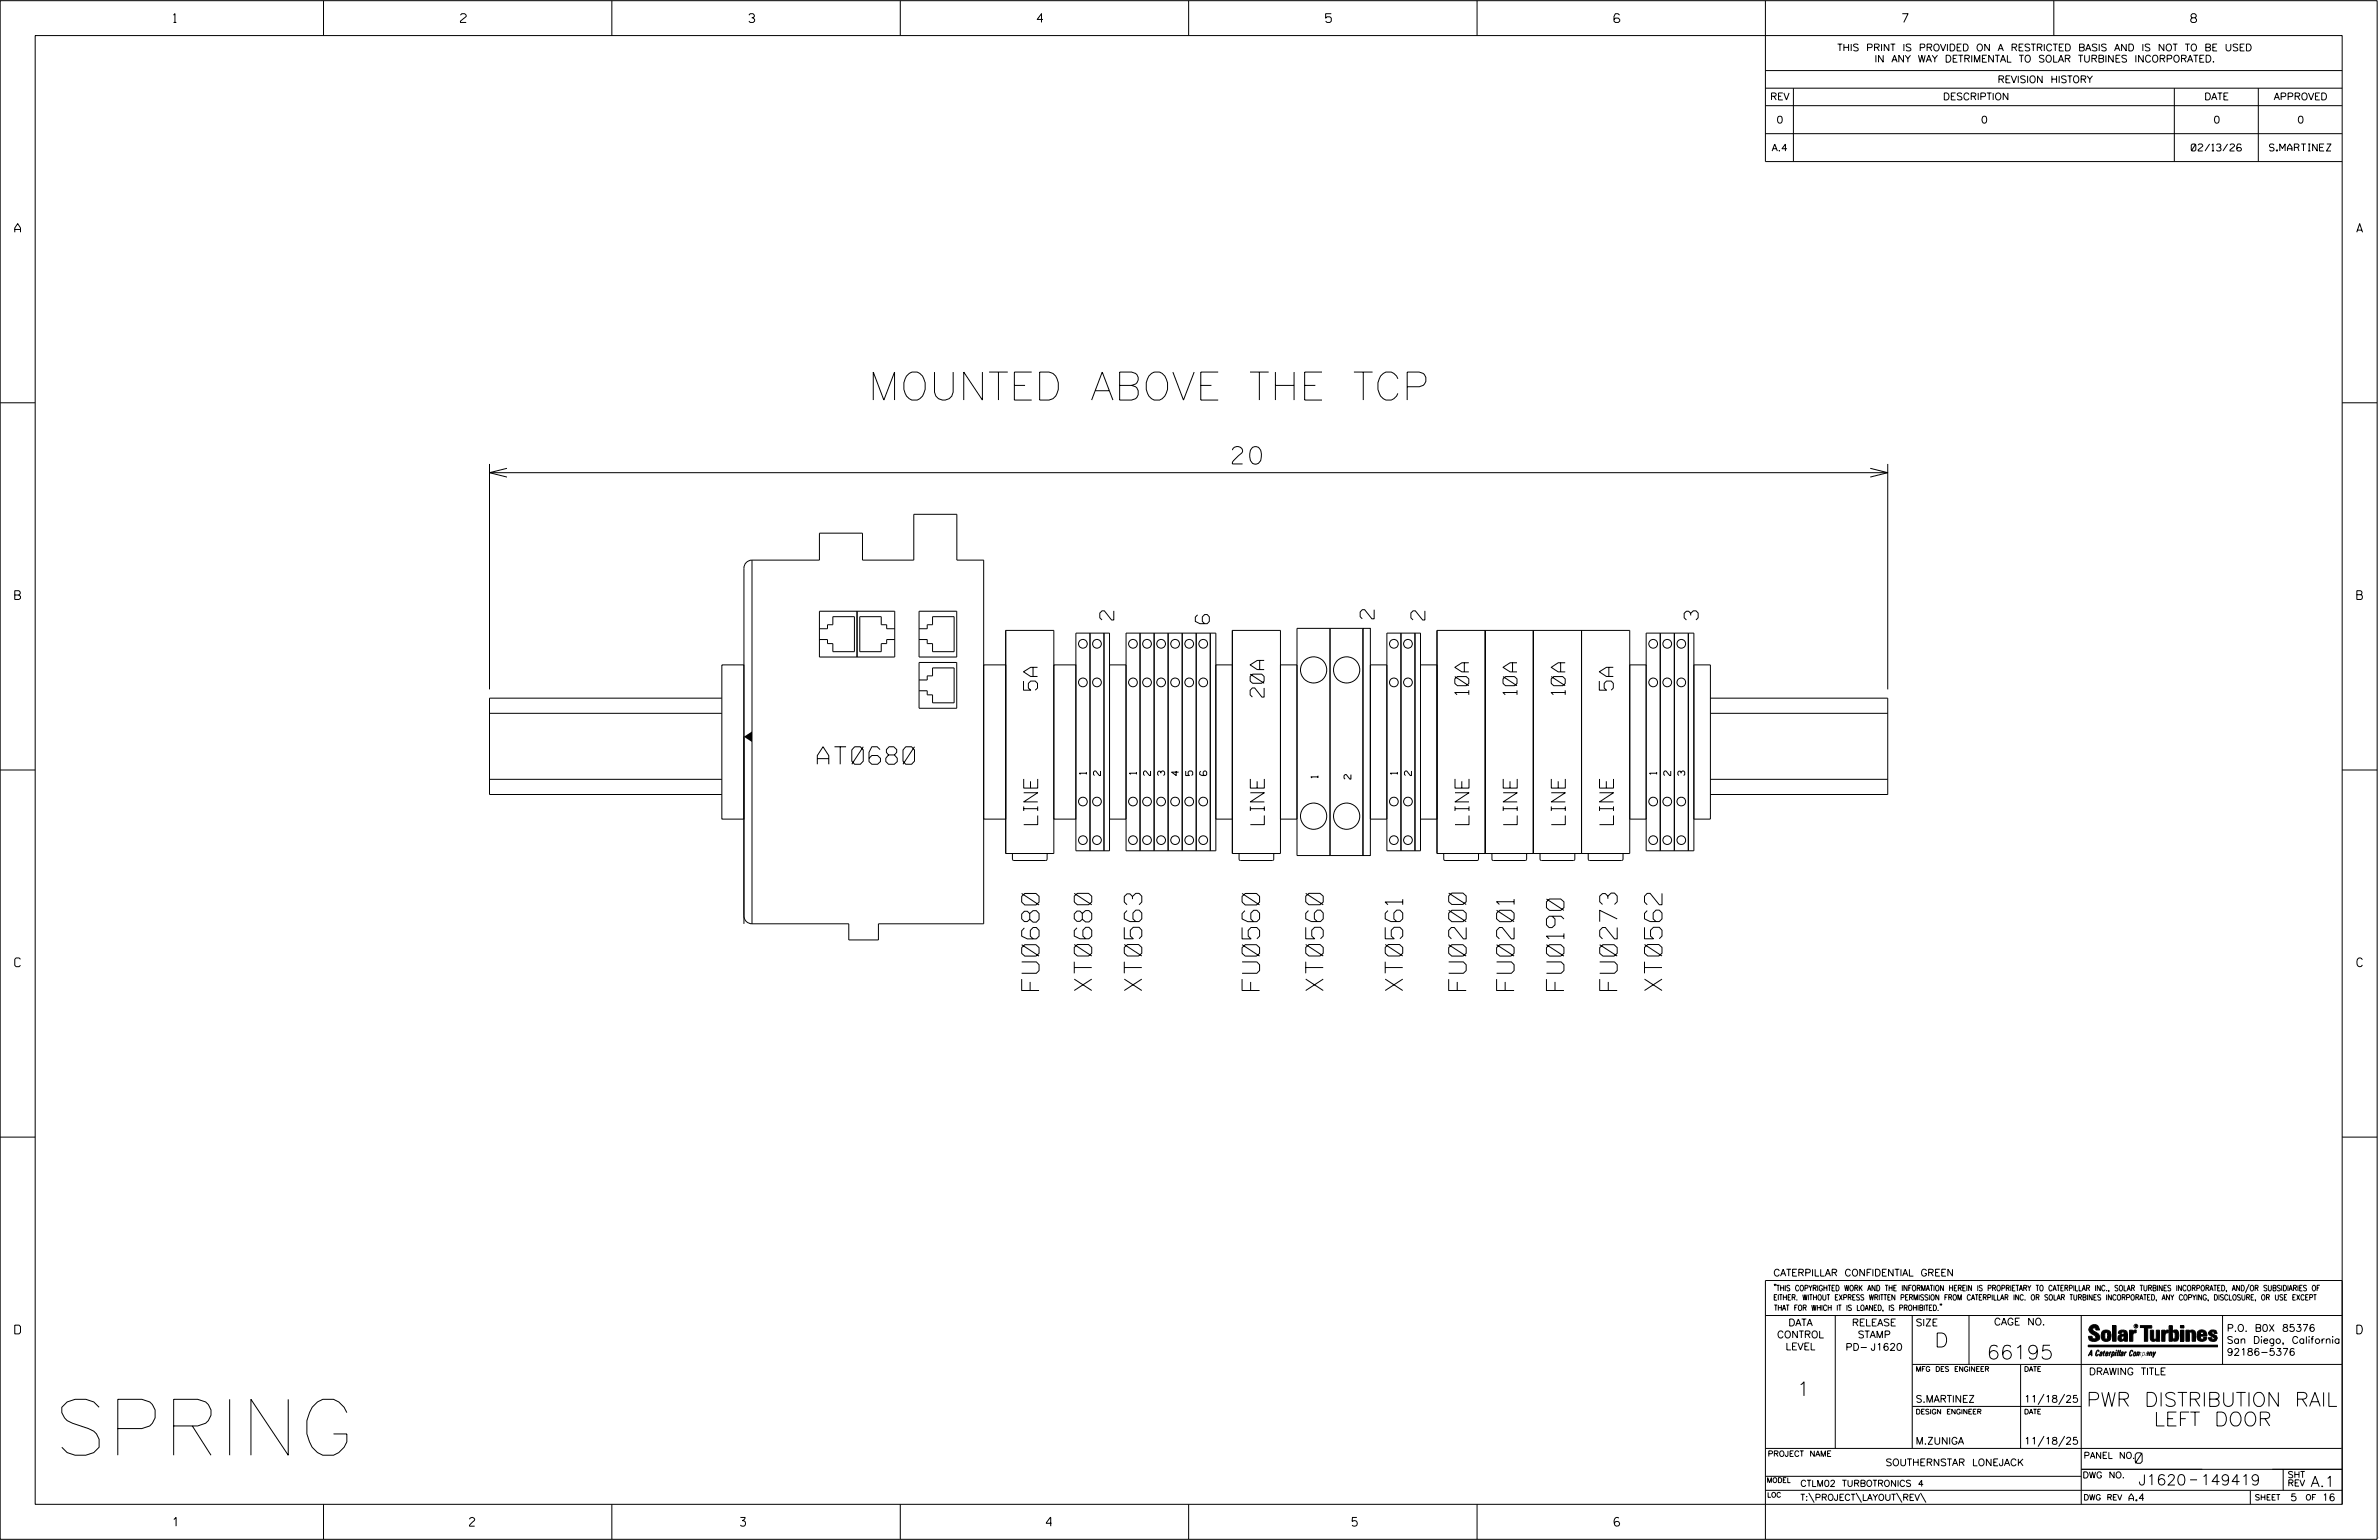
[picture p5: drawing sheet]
<svg xmlns="http://www.w3.org/2000/svg" width="864mm" height="559mm" viewBox="0 0 864 559" stroke-linecap="round" stroke-linejoin="round" font-family="sans-serif">
<defs><g id="words">
<text font-size="20.3" x="19.5" y="528">SPRING</text>
<text font-size="10.2" x="315.1" y="145.2">MOUNTED ABOVE THE TCP</text>
<g font-size="6.3">
<text x="447.4" y="168.4">20</text>
<text x="296.7" y="277.3">AT0680</text>
<text x="377.2" y="359.4" transform="rotate(-90 377.2 359.4)">FU0680</text>
<text x="396.3" y="359.4" transform="rotate(-90 396.3 359.4)">XT0680</text>
<text x="414.5" y="359.4" transform="rotate(-90 414.5 359.4)">XT0563</text>
<text x="457.2" y="359.4" transform="rotate(-90 457.2 359.4)">FU0560</text>
<text x="480.3" y="359.4" transform="rotate(-90 480.3 359.4)">XT0560</text>
<text x="509.2" y="359.4" transform="rotate(-90 509.2 359.4)">XT0561</text>
<text x="532.2" y="359.4" transform="rotate(-90 532.2 359.4)">FU0200</text>
<text x="549.6" y="359.4" transform="rotate(-90 549.6 359.4)">FU0201</text>
<text x="567.7" y="359.4" transform="rotate(-90 567.7 359.4)">FU0190</text>
<text x="587.1" y="359.4" transform="rotate(-90 587.1 359.4)">FU0273</text>
<text x="603.3" y="359.4" transform="rotate(-90 603.3 359.4)">XT0562</text>
</g>
<g font-size="5.1">
<text x="404.3" y="225" transform="rotate(-90 404.3 225)">2</text>
<text x="439" y="226.3" transform="rotate(-90 439 226.3)">6</text>
<text x="498.8" y="224.6" transform="rotate(-90 498.8 224.6)">2</text>
<text x="517.2" y="225" transform="rotate(-90 517.2 225)">2</text>
<text x="616.5" y="225" transform="rotate(-90 616.5 225)">3</text>
<text x="376.6" y="250.4" transform="rotate(-90 376.6 250.4)">5A</text>
<text x="585.7" y="250.4" transform="rotate(-90 585.7 250.4)">5A</text>
<text x="458.9" y="252.9" transform="rotate(-90 458.9 252.9)">20A</text>
<text x="533.2" y="252.1" transform="rotate(-90 533.2 252.1)">10A</text>
<text x="550.7" y="252.1" transform="rotate(-90 550.7 252.1)">10A</text>
<text x="568.2" y="252.1" transform="rotate(-90 568.2 252.1)">10A</text>
<text x="376.7" y="299.2" transform="rotate(-90 376.7 299.2)">LINE</text>
<text x="459" y="299.2" transform="rotate(-90 459 299.2)">LINE</text>
<text x="533.3" y="299.2" transform="rotate(-90 533.3 299.2)">LINE</text>
<text x="550.7" y="299.2" transform="rotate(-90 550.7 299.2)">LINE</text>
<text x="568.2" y="299.2" transform="rotate(-90 568.2 299.2)">LINE</text>
<text x="585.7" y="299.2" transform="rotate(-90 585.7 299.2)">LINE</text>
<text x="702.3" y="488.8">D</text>
<text x="721.2" y="493.2">66195</text>
<text x="652.2" y="506.5">1</text>
<text x="757.4" y="510.3">PWR DISTRIBUTION RAIL</text>
<text x="781.8" y="517.4">LEFT DOOR</text>
</g>
<g font-size="3.8">
<text x="775.1" y="531">0</text>
<text x="776.3" y="538.9">J1620</text>
<text x="798.8" y="538.9">149419</text>
<text x="838.8" y="539.5">A.1</text>
</g>
<g font-size="3.2">
<text x="63" y="8.2">1</text>
<text x="167.2" y="8.2">2</text>
<text x="271.8" y="8.2">3</text>
<text x="376.5" y="8.2">4</text>
<text x="481.2" y="8.2">5</text>
<text x="690.6" y="8.2">7</text>
<text x="795.3" y="8.2">8</text>
<text x="5.4" y="84.3">A</text>
<text x="855.5" y="84.3">A</text>
<text x="5.4" y="217.5">B</text>
<text x="855.6" y="217.5">B</text>
<text x="5.4" y="350.8">C</text>
<text x="855.6" y="350.8">C</text>
<text x="5.4" y="484">D</text>
<text x="855.6" y="484">D</text>
<text x="62.8" y="553.8">1</text>
<text x="170.4" y="553.8">2</text>
<text x="268.8" y="553.8">3</text>
<text x="379.8" y="553.8">4</text>
<text x="490.8" y="553.8">5</text>
<text x="585.9" y="553.8">6</text>
</g>
<g font-size="2.5">
<text x="666.9" y="18.5">THIS PRINT IS PROVIDED ON A RESTRICTED BASIS AND IS NOT TO BE USED</text>
<text x="680.5" y="22.6">IN ANY WAY DETRIMENTAL TO SOLAR TURBINES INCORPORATED.</text>
<text x="725.1" y="30">REVISION HISTORY</text>
<text x="642.6" y="36.3">REV</text>
<text x="705.3" y="36.3">DESCRIPTION</text>
<text x="800.2" y="36.3">DATE</text>
<text x="825.4" y="36.3">APPROVED</text>
<text x="644.9" y="44.7">0</text>
<text x="719.1" y="44.7">0</text>
<text x="803.5" y="44.7">0</text>
<text x="834" y="44.7">0</text>
<text x="643.2" y="54.8">A.4</text>
<text x="795.4" y="54.8">02/13/26</text>
<text x="823.8" y="54.8">S.MARTINEZ</text>
<text x="394.4" y="281" transform="rotate(-90 394.4 281)">1</text>
<text x="399.5" y="281.4" transform="rotate(-90 399.5 281.4)">2</text>
<text x="412.6" y="281" transform="rotate(-90 412.6 281)">1</text>
<text x="417.7" y="281.4" transform="rotate(-90 417.7 281.4)">2</text>
<text x="422.8" y="281.4" transform="rotate(-90 422.8 281.4)">3</text>
<text x="427.9" y="281.4" transform="rotate(-90 427.9 281.4)">4</text>
<text x="433" y="281.4" transform="rotate(-90 433 281.4)">5</text>
<text x="507.3" y="281" transform="rotate(-90 507.3 281)">1</text>
<text x="512.4" y="281.4" transform="rotate(-90 512.4 281.4)">2</text>
<text x="601.4" y="281" transform="rotate(-90 601.4 281)">1</text>
<text x="606.5" y="281.4" transform="rotate(-90 606.5 281.4)">2</text>
<text x="611.6" y="281.4" transform="rotate(-90 611.6 281.4)">3</text>
<text x="478.4" y="282.3" transform="rotate(-90 478.4 282.3)">1</text>
<text x="490.4" y="282.7" transform="rotate(-90 490.4 282.7)">2</text>
<text x="643.8" y="463">CATERPILLAR CONFIDENTIAL GREEN</text>
<text x="645.1" y="485.5">CONTROL</text>
<text x="649.2" y="481.1">DATA</text>
<text x="672.3" y="481.1">RELEASE</text>
<text x="674.4" y="485.5">STAMP</text>
<text x="695.4" y="481.1">SIZE</text>
<text x="723.8" y="480.8">CAGE NO.</text>
<text x="808.4" y="483.1">P.O. B0X 85376</text>
<text x="648.2" y="489.8">LEVEL</text>
<text x="669.9" y="490">PD- J1620</text>
<text x="808.4" y="487.5">San Diego, California</text>
<text x="808.4" y="491.8">92186-5376</text>
<text x="758.3" y="498.9">DRAWING TITLE</text>
<text x="695.4" y="508.9">S.MARTINEZ</text>
<text x="734.8" y="508.9">11/18/25</text>
<text x="695.4" y="524.1">M.ZUNIGA</text>
<text x="734.8" y="524.1">11/18/25</text>
<text x="684.5" y="531.9">SOUTHERNSTAR LONEJACK</text>
<text x="772.8" y="544.6">A.4</text>
<text x="831.4" y="544.6">5</text>
<text x="842.9" y="544.6">16</text>
</g>
<g font-size="2.3">
<text x="756.4" y="529.2">PANEL NO.</text>
<text x="653.5" y="539.4">CTLM02 TURBOTRONICS 4</text>
<text x="756" y="536.3">DWG NO.</text>
<text x="830.4" y="539.3">REV</text>
<text x="830.4" y="536.2">SHT</text>
<text x="653.5" y="544.5">T:\PROJECT\LAYOUT\REV\</text>
</g>
<g font-size="2">
<text x="643.8" y="468.4">&quot;THIS COPYRIGHTED WORK AND THE INFORMATION HEREIN IS PROPRIETARY TO CATERPILLAR INC., SOLAR TURBINES INCORPORATED, AND/OR SUBSIDIARIES OF</text>
<text x="643.8" y="471.8">EITHER. WITHOUT EXPRESS WRITTEN PERMISSION FROM CATERPILLAR INC. OR SOLAR TURBINES INCORPORATED, ANY COPYING, DISCLOSURE, OR USE EXCEPT</text>
<text x="644" y="475.6">THAT FOR WHICH IT IS LOANED, IS PROHIBITED.&quot;</text>
<text x="641.7" y="528.5">PROJECT NAME</text>
<text x="756.3" y="544.3">DWG REV</text>
<text x="818.5" y="544.3">SHEET</text>
<text x="836.9" y="544.3">OF</text>
</g>
<g font-size="1.8">
<text x="695.4" y="497.6">MFG DES ENGINEER</text>
<text x="734.8" y="497.6">DATE</text>
<text x="695.4" y="513.1">DESIGN ENGINEER</text>
<text x="734.8" y="513.1">DATE</text>
<text x="641.3" y="538">MODEL</text>
<text x="641.5" y="543.3">LOC</text>
</g>
<text font-size=".9" x="775.1" y="481.7">R</text>
</g></defs>
<g fill="none" stroke="#000" stroke-width=".36">
<path d="M.1 .2h862.8v558.4h-862.8zM12.8 12.9h837.4v533h-837.4zM117.4 .2v12.7M222.1 .2v12.7M326.8 .2v12.7M431.5 .2v12.7M536.2 .2v12.7M587.9 5.5l-.5-.5h-1l-.5 1v1.7l.5 .4h1l.6-.4v-.6l-.6-.5h-1l-.5 .5M640.9 .2v58.4h209.3M745.6 .2v12.7M640.9 25.6h209.3M640.9 32h209.3"/>
<path d="M640.9 38.3h209.3M651 32v26.6M789.3 32v26.6M819.8 32v26.6M640.9 48.5h209.3M.1 146.2h12.7M850.2 146.2h12.7M177.7 168.3v81.9M177.7 171.5h507.6M184 169.9l-6.3 1.6 6.3 1.6M678.9 169.9l6.4 1.6-6.4 1.6M685.3 168.3v81.9"/>
<path d="M273 203.2a2.95 2.95 0 0 0-2.9 3v129M273 203.2v132M273 203.2h24.5v-9.7h15.6v9.7h18.6v-16.6h15.6v16.6h9.8v132h-38.2v5.9h-10.8v-5.9h-35.1M297.5 228.1h2.9v-1.4h1.9v-2.9h7.9v12.7h-7.9v-3h-1.9v-1.4h-2.9M297.5 221.8h27.3v16.6h-27.3zM311.1 221.8v16.6M324.8 228.1h-2.9v-1.4h-2v-2.9h-7.8v12.7h7.8v-3h2v-1.4h2.9M333.6 228.1h3v-1.4h1.9v-2.9h7.9v12.7h-7.9v-3h-1.9v-1.4h-3M333.6 221.8h13.7v16.6h-13.7zM365.1 228.7h17.5v81h-17.5zM390.6 229.7h12.2v79h-12.2zM395.7 229.7v79"/>
<path d="M400.8 229.7v79M408.8 229.7h32.6v79h-32.6zM413.8 229.7v79M419 229.7v79M424 229.7v79M429.2 229.7v79M434.2 229.7v79M439.3 229.7v79M447.4 228.7h17.4v81h-17.4zM470.8 228h24v82.4h-24zM482.8 228v82.4M494.8 228h2.7v82.4h-2.7z"/>
<path d="M503.4 229.7h12.3v79h-12.3zM508.6 229.7v79M513.6 229.7v79M521.7 228.7h69.9v81h-69.9zM539.2 228.7v81M556.6 228.7v81M574.1 228.7v81M597.6 229.7h17.3v79h-17.3zM602.7 229.7v79M607.8 229.7v79M612.9 229.7v79M177.7 258.8h84.3"/>
<path d="M262 241.3h8.1v55.9h-8.1zM262 253.3h-84.3v35h84.3M333.6 246.7h3v-1.4h1.9v-2.9h7.9v12.6h-7.9v-2.9h-1.9v-1.5h-3M333.6 240.4h13.7v16.6h-13.7zM357.1 241.3h8v55.9h-8zM382.6 241.3h8v55.9h-8zM402.8 241.3h6M441.4 241.3h6M464.8 241.3h6M503.4 241.3h-5.9v55.9h5.9M515.7 241.3h6M591.6 241.3h6"/>
<path d="M614.9 241.3h6v55.9h-6M620.9 253.3h64.4v35h-64.4M620.9 258.8h64.4M.1 279.4h12.7M435.9 279.8l-.4 .4v.8l.9 .4h1.3l.3-.4v-.8l-.3-.4h-.5l-.4 .4v.8l.4 .4M850.2 279.4h12.7M177.7 282.8h84.3M402.8 297.2h6M441.4 297.2h6M464.8 297.2h6M515.7 297.2h6M591.6 297.2h6"/>
<path d="M620.9 282.8h64.4M367.5 309.7v2l.5 .5h11.6l.5-.5v-2M449.8 309.7v2l.5 .5h11.6l.5-.5v-2M524.1 309.7v2l.5 .5h11.6l.5-.5v-2M541.6 309.7v2l.5 .5h11.6l.5-.5v-2M559 309.7v2l.6 .5h11.6l.5-.5v-2M576.5 309.7v2l.5 .5h11.6l.6-.5v-2M270.1 332.3a2.89 2.89 0 0 0 2.9 2.9M.1 412.6h12.7M850.2 412.6h12.7M640.9 477.3h209.3M644.2 466.1l-.1 .4"/>
<path d="M644.7 466.1l-.2 .4M666.2 477.3v48.3M694.2 477.3v48.3M704.4 473.3l-.1 .4M704.8 473.3l-.1 .4M714.8 477.3v17.8M755.5 477.3v68.6M806.8 477.3v17.8M816.5 466l-1.4 3.1M850.2 464.6h-209.3v94M850.2 464.8v81.1M694.2 495.1h156"/>
<path d="M733.5 495.1v30.5M758.6 481.4a2.02 2.02 0 0 1 3.1-.1l.5 1.3h-1.3l-.2-.6-.4-.2-.6 .1-.1 .4 .4 .7a2.46 2.46 0 0 1 2.2 2.9 2.83 2.83 0 0 1-3.8 .3l-.3-1.3h1.3l.2 .7 .6 .3 .5-.2 .2-.5-.4-.6-1.9-1.2-.4-.9zM759.2 491.3h-.7l.7-1.2v1.9h.2l-.1-2.1-1.3 2.1 .5-.5h.7M761.3 490l.3-.2 .4 .3-.1 .3-.3-.4-.4 .3-.3 1.6h.4l.4-.5-.3 .6-.4 .1-.3-.4zM762.6 490.6l.5-.1-.1 1.4h-.9a.74 .74 0 0 1 .9-.8l-.3 .7-.5 .1 .2-.5 .6-.2v-.5l-.7 .2zM763 483.2a2.17 2.17 0 0 1 3.1 0l.3 1.4-.3 1.5a2.17 2.17 0 0 1-3.1 0l-.3-1.5zM763.6 490.5l.4-.4 .2 .6h-.3l-.3 .9 .2 .4-.3-.1zM764.1 483.7l.5-.4 .4 .3v2.2l-.4 .2-.5-.2zM764.6 491.1l.6 .2v-.7l-.4-.1-.4 .6-.1 .8h.6M764.6 491.1l-.1 .8h.4M764.6 482.6v.8M764.8 490.7l.4 .1v.3h-.6z"/>
<path d="M765 491.5l-.1 .4zM766 490.5l-.5 1.5zM766 490.8l.4-.3-.4 .4M766.9 481h1.3v5.7h-1.3zM767 490.8l.5 .1-.3 .8-.4 .2zM767.3 490.5h-.5l-.5 2M767.3 490.5a.8 .8 0 0 1 .2 1 .8 .8 0 0 1-.9 .4l-.1 .6M767.3 490.5l-.1 .2M768.1 490.5l-.4 1.5zM768.2 489.9h.3l-.1 .2h-.2zM769 489.9l-.5 2.1zM769.7 489.9l-.6 2.1z"/>
<path d="M770.1 491.4l.5-.3-.5 .8zM770.4 491.9h.1M770.6 491.1l.1-.4-.7 .2 .1-.3 .6-.1 .2 .3-.5 1.1M770.6 491.1a.74 .74 0 0 0-.8 .8h.6M771 484.8h-.7l-.3 .6 .4 .7 .5-.3 .1-2.4h-.8l-.1 .4h-1.2a1.71 1.71 0 0 1 1.8-1.3 1.71 1.71 0 0 1 1.6 1.4v2.8h-1.1l-.1-.6M771 484.2l-1.5 .1a1.41 1.41 0 0 0 0 2.4l.5 .1 1.1-.7M771.2 486.1h-.1M771.4 490.5l.1 .3 .4-.3-.9 1.5zM771.5 490.8h.1M773 482.7h1.2v.5l.5-.5 .7-.1v1h-.6l-.5 .4-.1 2.7h-1.2zM773.3 490.3l.6-.4 .4 .2-.1 .4-.3-.4a1.28 1.28 0 0 0-.5 1.8l.6-.4-.1 .4-.8 .1zM774.7 490.8l.5-.3a.88 .88 0 0 1 .2 .9 .88 .88 0 0 1-.7 .7l-.2-.2z"/>
<path d="M774.8 490.9h.5l-.3 1h-.3l-.2-.2zM775.2 490.5l-.1 .2M776.8 481h4.3v.9h-1.5v4.8h-1.3M776.8 490.6l-.8 .2v-.3l-.4 1.5 .8-1.3v1.3l.3-1.2M779.3 491.1h.4M779.6 490.5h.3l-.3 1.4M779.6 490.7h.2l-.1 .4M779.7 491.1l-.1 .4M779.7 491.1l-.4 .2M780.1 492l.4-1.5 .1 .3 .3-.3 .3 .2-.3 1.3v-1.3l-.7 1.3M780.6 482.7h1.2v2.7l.1 .4 .4 .3 .4-.7v-2.7h1.2l.1 4h-1.3v-.5l-1.1 .6-.7-.3-.3-.7zM781.6 492.5l1-2-.8 1.3-.2-1.3-.2 2"/>
<path d="M784.7 482.7h1.2v.5l.5-.5 .7-.1v1h-.5l-.6 .4-.1 2.7h-1.2zM787.4 481h1.2v2a1.4 1.4 0 0 1 2.2 .2l.1 1.4-.4 1.9-1.5 .1-.4-.5v-1l.5 .9 .5-.3v-2.1l-.5-.4-.5 .7v2.8h-1.2zM791.5 482.7h1.3v4h-1.3zM791.5 481h1.3v.9h-1.3zM793.5 482.7h1.3v.4l.7-.5 1.1 .2 .4 .6v3.3h-1.2l-.3-3.4-.7 .2v3.2h-1.3zM794.8 483.1h.1M797.7 483.2a1.92 1.92 0 0 1 2.4-.5 1.92 1.92 0 0 1 1 2.1h-2.3v.8l.6 .5 .5-.3v-.5h1.2a1.83 1.83 0 0 1-2.1 1.4 1.83 1.83 0 0 1-1.5-2.1zM798.8 484.2v.6M799.1 483.4h.6l.2 .8h-1.1zM804.6 482.9a1.84 1.84 0 0 0-2.9 .8 3.3 3.3 0 0 0 2.2 1.9l-.5 .5-.4-.3-.1-.4h-1.2l.1 .6a1.92 1.92 0 0 0 2.9 .4M804.9 483.8h-1.2l-.2-.6-.5 .1-.1 .3 .1 .3 1.8 .9M805.1 488.1h-47.1v.6h47.1"/>
<path d="M694.2 510.3h61.3M742 505.8l-2.2 3.9M749.5 505.8l-2.2 3.9M640.9 525.6h209.2M640.9 535.7h114.6M742 521.1l-2.2 3.8M749.5 521.1l-2.2 3.8M755.5 533.2h94.7M795 537h2.6M828.8 533.2v7.6M117.4 545.9v12.7M222.1 545.9v12.7"/>
<path d="M326.8 545.9v12.7M431.5 545.9v12.7M536.2 545.9v12.7M640.9 540.8h209.3M656.6 541.7l2 3.5M673.8 541.7l1.9 3.5M688.4 541.7l2 3.5M697.2 541.7l1.9 3.5M816.9 541v4.9"/>
<circle cx="393.1" cy="233.6" r="1.59"/>
<circle cx="398.2" cy="233.6" r="1.58"/>
<circle cx="411.3" cy="233.6" r="1.59"/>
<circle cx="416.4" cy="233.6" r="1.59"/>
<circle cx="421.5" cy="233.6" r="1.58"/>
<circle cx="426.6" cy="233.6" r="1.59"/>
<circle cx="431.7" cy="233.6" r="1.59"/>
<circle cx="436.8" cy="233.6" r="1.59"/>
<circle cx="506" cy="233.6" r="1.59"/>
<circle cx="511.1" cy="233.6" r="1.59"/>
<circle cx="600.1" cy="233.6" r="1.59"/>
<circle cx="605.2" cy="233.6" r="1.59"/>
<circle cx="610.3" cy="233.6" r="1.58"/>
<circle cx="393.1" cy="247.6" r="1.59"/>
<circle cx="398.2" cy="247.6" r="1.58"/>
<circle cx="411.3" cy="247.6" r="1.59"/>
<circle cx="416.4" cy="247.6" r="1.59"/>
<circle cx="421.5" cy="247.6" r="1.58"/>
<circle cx="426.6" cy="247.6" r="1.59"/>
<circle cx="431.7" cy="247.6" r="1.59"/>
<circle cx="436.8" cy="247.6" r="1.59"/>
<circle cx="476.9" cy="243.1" r="4.8"/>
<circle cx="488.8" cy="243.1" r="4.8"/>
<circle cx="506" cy="247.6" r="1.59"/>
<circle cx="511.1" cy="247.6" r="1.59"/>
<circle cx="600.1" cy="247.6" r="1.59"/>
<circle cx="605.2" cy="247.6" r="1.59"/>
<circle cx="610.3" cy="247.6" r="1.58"/>
<circle cx="393.1" cy="290.9" r="1.58"/>
<circle cx="398.2" cy="290.9" r="1.58"/>
<circle cx="411.3" cy="290.9" r="1.58"/>
<circle cx="416.4" cy="290.9" r="1.58"/>
<circle cx="421.5" cy="290.9" r="1.58"/>
<circle cx="426.6" cy="290.9" r="1.58"/>
<circle cx="431.7" cy="290.9" r="1.58"/>
<circle cx="436.8" cy="290.9" r="1.58"/>
<circle cx="476.9" cy="296.2" r="4.8"/>
<circle cx="488.8" cy="296.2" r="4.8"/>
<circle cx="506" cy="290.9" r="1.58"/>
<circle cx="511.1" cy="290.9" r="1.58"/>
<circle cx="600.1" cy="290.9" r="1.58"/>
<circle cx="605.2" cy="290.9" r="1.58"/>
<circle cx="610.3" cy="290.9" r="1.58"/>
<circle cx="393.1" cy="304.9" r="1.58"/>
<circle cx="398.2" cy="304.9" r="1.58"/>
<circle cx="411.3" cy="304.9" r="1.58"/>
<circle cx="416.4" cy="304.9" r="1.58"/>
<circle cx="421.5" cy="304.9" r="1.58"/>
<circle cx="426.6" cy="304.9" r="1.58"/>
<circle cx="431.7" cy="304.9" r="1.58"/>
<circle cx="436.8" cy="304.9" r="1.58"/>
<circle cx="506" cy="304.9" r="1.58"/>
<circle cx="511.1" cy="304.9" r="1.58"/>
<circle cx="600.1" cy="304.9" r="1.58"/>
<circle cx="605.2" cy="304.9" r="1.58"/>
<circle cx="610.3" cy="304.9" r="1.58"/>
<circle cx="775.4" cy="481.2" r=".69"/>
</g>
<g fill="#000">
<path d="M270.1 267.3l2.9-1.9v3.8zM768.1 490.5l-.4 1.5zM768.2 489.9h.3l-.1 .2h-.2zM769 489.9l-.5 2.1zM769.7 489.9l-.6 2.1zM791.5 481h1.3v.9h-1.3zM791.5 482.7h1.3v4h-1.3zM758 488.1h47.1v.6h-47.1z"/>
<path d="M759.2 489.9l-1.2 2.1 .5-.5h.7v.5h.2zM759.2 490.1v1.2h-.7z" fill-rule="evenodd"/>
<path d="M758.6 481.4a2.02 2.02 0 0 1 3.1-.1l.5 1.3h-1.3l-.2-.6-.4-.2-.6 .1-.1 .4 .4 .7a2.46 2.46 0 0 1 2.2 2.9 2.83 2.83 0 0 1-3.8 .3l-.3-1.3h1.3l.2 .7 .6 .3 .5-.2 .2-.5-.4-.6-1.9-1.2-.4-.9z" fill-rule="evenodd"/>
<path d="M761.3 490l.3-.2 .4 .3-.1 .3-.3-.4-.4 .3-.3 1.6h.4l.4-.5-.3 .6-.4 .1-.3-.4z" fill-rule="evenodd"/>
<path d="M762.6 490.6l.5-.1-.1 1.4h-.9a.74 .74 0 0 1 .9-.8l-.6 .3-.2 .5 .5-.1 .3-.6v-.5l-.7 .2z" fill-rule="evenodd"/>
<path d="M763.6 490.5l.4-.4 .2 .6h-.3l-.3 .9 .2 .4-.3-.1z" fill-rule="evenodd"/>
<path d="M764.8 490.5l.5 .3-.1 .5h-.6l.6-.2v-.3l-.4-.1-.3 1.2h.4l.3-.4-.6 .6-.3-.2v-.4z" fill-rule="evenodd"/>
<path d="M763 483.2a2.17 2.17 0 0 1 3.1 0l.3 1.4-.3 1.5a2.17 2.17 0 0 1-3.1 0l-.3-1.5zM764.1 483.7v2.1l.5 .2 .4-.2v-2.2l-.4-.3z" fill-rule="evenodd"/>
<path d="M766 490.5v.3l.4-.1-.4 .2-.5 1.1z" fill-rule="evenodd"/>
<path d="M766.8 490.5l-.5 2 .3-.6a.71 .71 0 0 0 .9-.5 .71 .71 0 0 0-.4-.9zM767 490.8l.5 .1-.3 .8-.4 .2z" fill-rule="evenodd"/>
<path d="M766.9 481h1.3v5.7h-1.3z" fill-rule="evenodd"/>
<path d="M770.1 490.6l.6-.1 .2 .3-.4 1.2-.5 .1-.2-.5 .3-.5h.5l-.7 .5v.3l.4-.1 .4-.9-.5-.2-.2 .2z" fill-rule="evenodd"/>
<path d="M769.4 482.8l-.5 1h1.2l.1-.4h.8v.8l-1.5 .1a1.41 1.41 0 0 0 0 2.4l.5 .1 1.1-.7 .1 .6h1.1v-2.8a1.79 1.79 0 0 0-2.4-1.2zM770.3 484.8h.7l-.1 1-.5 .3-.4-.7z" fill-rule="evenodd"/>
<path d="M771.4 490.5l.1 .3 .4-.3-.9 1.5z" fill-rule="evenodd"/>
<path d="M773 482.7h1.2v.5l.5-.5 .7-.1v1h-.6l-.5 .4-.1 2.7h-1.2z" fill-rule="evenodd"/>
<path d="M773.3 490.3l.6-.4 .4 .2-.1 .4-.3-.4a1.28 1.28 0 0 0-.5 1.8l.6-.4-.3 .5h-.6z" fill-rule="evenodd"/>
<path d="M774.7 490.8l-.2 1.1h.7a.96 .96 0 0 0 0-1.4zM774.8 490.9h.5l-.1 .6-.5 .4-.2-.2z" fill-rule="evenodd"/>
<path d="M776 490.5v.3l.4-.3 .2 .3 .7-.2-.3 1.4v-1.3l-.6 1.3v-1.3l-.8 1.3z" fill-rule="evenodd"/>
<path d="M776.8 481h4.3v.9h-1.5v4.8h-1.3v-4.8h-1.5z" fill-rule="evenodd"/>
<path d="M777.9 490.5l-.5 2 .3-.6a.71 .71 0 0 0 .9-.5 .71 .71 0 0 0-.4-.9zM778.1 490.8l.3-.1 .1 .4-.5 .8-.2-.5z" fill-rule="evenodd"/>
<path d="M779.3 490.6l.6-.1-.3 1.5-.7-.1a.67 .67 0 0 1 .8-.8l-.6 .3-.1 .5 .4-.1 .4-.9-.4-.2-.3 .2z" fill-rule="evenodd"/>
<path d="M780.5 490.5l.1 .3 .3-.3 .3 .2-.3 1.3v-1.3l-.8 1.3z" fill-rule="evenodd"/>
<path d="M780.6 482.7h1.2v2.7l.1 .4 .4 .3 .4-.7v-2.7h1.2l.1 4h-1.3v-.5l-1.1 .6-.7-.3-.3-.7z" fill-rule="evenodd"/>
<path d="M781.6 490.5l.2 1.3 .8-1.3-1.2 2z" fill-rule="evenodd"/>
<path d="M784.7 482.7h1.2v.5l.5-.5 .7-.1v1h-.5l-.6 .4-.1 2.7h-1.2z" fill-rule="evenodd"/>
<path d="M787.4 481h1.2v2a1.4 1.4 0 0 1 2.2 .2l.1 1.4-.4 1.9-1.5 .1-.4-.5v-1l.5 .9 .5-.3v-2.1l-.5-.4-.5 .7v2.8h-1.2z" fill-rule="evenodd"/>
<path d="M793.5 482.7h1.3v.4a1.29 1.29 0 0 1 2.2 .3v3.3h-1.2l-.3-3.4-.7 .2v3.2h-1.3z" fill-rule="evenodd"/>
<path d="M797.7 483.2a1.92 1.92 0 0 1 2.4-.5 1.92 1.92 0 0 1 1 2.1h-2.3v.8l.6 .5 .5-.3v-.5h1.2a1.83 1.83 0 0 1-2.1 1.4 1.83 1.83 0 0 1-1.5-2.1zM799.1 483.4l-.3 .8h1.1l-.2-.8z" fill-rule="evenodd"/>
<path d="M801.9 483.2a1.94 1.94 0 0 1 3 .1v.5h-1.2l-.2-.6-.5 .1-.1 .3 .1 .3 1.8 .9a1.2 1.2 0 0 1 .1 1.3 1.2 1.2 0 0 1-1.2 .7l-1.6-.4-.4-1h1.2l.1 .4 .4 .3 .5-.5a3.3 3.3 0 0 1-2.2-1.9z" fill-rule="evenodd"/>
<circle cx="761.4" cy="492" r=".07"/>
<circle cx="762.2" cy="485.1" r=".07"/>
<circle cx="769.3" cy="492" r=".07"/>
<circle cx="773.1" cy="486.7" r=".07"/>
<circle cx="791.5" cy="486.7" r=".07"/>
<circle cx="791.5" cy="481" r=".07"/>
<circle cx="794.8" cy="486.7" r=".07"/>
</g>
<use href="#words"/>
</svg>
